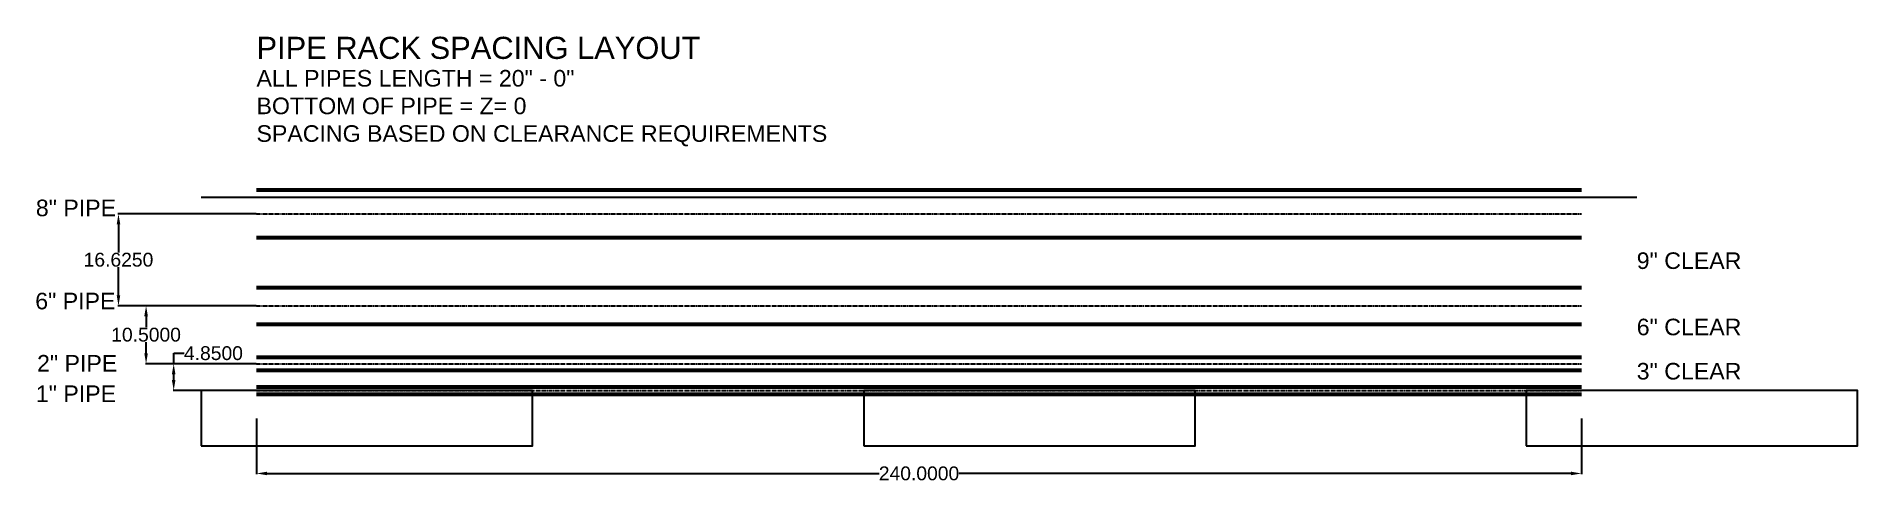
# Model space of a CAD drawing. Header units: inches. Extents: x -40 to 290, y -17 to 64.
import ezdxf

# ---------------------------------------------------------------- set-up
doc = ezdxf.new("R2010")
doc.units = ezdxf.units.IN
doc.header["$MEASUREMENT"] = 0
doc.linetypes.add('CENTER2', pattern=[1.125, 0.75, -0.125, 0.125, -0.125])
for name, color, linetype, lineweight in [('CENTER', 112, 'CENTER2', 30), ('DIM', 150, 'Continuous', 30), ('PIPE', 7, 'Continuous', 60), ('RACK', 6, 'Continuous', 30)]:
    doc.layers.add(name, color=color, linetype=linetype, lineweight=lineweight)
doc.styles.get("Standard").update_dxf_attribs({"font": 'arial.ttf'})
doc.dimstyles.new('Copy of AM_ANSI', dxfattribs={"dimtxt": 2.5, "dimasz": 1.9, "dimexe": 0.1, "dimexo": 0.05, "dimgap": 0.06, "dimtad": 0, "dimtih": 1, "dimtoh": 1, "dimdec": 4, "dimzin": 7, "dimdsep": 46, "dimtxsty": 'Standard', "dimcen": 0, "dimclrd": 256, "dimclre": 256, "dimclrt": 7, "dimadec": 0, "dimazin": 2, "dimtp": 0.1, "dimtm": 0.1, "dimtfac": 0.71, "dimtdec": 4, "dimtofl": 0, "dimtmove": 0, "dimatfit": 3, "dimfxl": 1, "dimtolj": 1, "dimtzin": 7, "dimlwd": -1, "dimlwe": -1, "dimarcsym": 1})

# ---------------------------------------------------------------- blocks, each defined once
blk = doc.blocks.new('*D4')
at = {"layer": 'Defpoints', "color": 0, "transparency": 16777216}
for p in [(0, -5), (240, -5), (240, -15)]:
    blk.add_point(p, dxfattribs=at)
at = {"layer": 'DIM', "linetype": 'ByBlock', "transparency": 16777216}
for p, q in [((0, -5.05), (0, -15.1)), ((240, -5.05), (240, -15.1)), ((1.9, -15), (112.79, -15)), ((238.1, -15), (127.21, -15))]:
    blk.add_line(p, q, dxfattribs=at)
at = {"layer": 'DIM', "transparency": 16777216}
for points in [[(1.9, -14.68), (1.9, -15.32), (0, -15)], [(238.1, -14.68), (238.1, -15.32), (240, -15)]]:
    blk.add_solid(points, dxfattribs=at)
at = {"layer": 'DIM', "color": 7, "transparency": 16777216, "insert": (120, -15), "char_height": 2.5, "attachment_point": 5}
blk.add_mtext('\\A1;240.0000', dxfattribs=at)
blk = doc.blocks.new('*D5')
at = {"layer": 'Defpoints', "color": 0, "transparency": 16777216}
for p in [(-15, 4.85), (0, 4.85), (0, 0)]:
    blk.add_point(p, dxfattribs=at)
at = {"layer": 'DIM', "linetype": 'ByBlock', "transparency": 16777216}
for p, q in [((-15, 4.85), (-15, 6.75)), ((-15, 6.75), (-13.1, 6.75)), ((-0.05, 4.85), (-15.1, 4.85)), ((-15, 1.9), (-15, 2.95)), ((-0.05, 0), (-15.1, 0))]:
    blk.add_line(p, q, dxfattribs=at)
at = {"layer": 'DIM', "transparency": 16777216}
for points in [[(-15.32, 2.95), (-14.68, 2.95), (-15, 4.85)], [(-15.32, 1.9), (-14.68, 1.9), (-15, 0)]]:
    blk.add_solid(points, dxfattribs=at)
at = {"layer": 'DIM', "color": 7, "transparency": 16777216, "insert": (-7.8, 6.75), "char_height": 2.5, "attachment_point": 5}
blk.add_mtext('\\A1;4.8500', dxfattribs=at)
blk = doc.blocks.new('*D6')
at = {"layer": 'Defpoints', "color": 0, "transparency": 16777216}
for p in [(-20, 15.35), (0, 15.35), (0, 4.85)]:
    blk.add_point(p, dxfattribs=at)
at = {"layer": 'DIM', "linetype": 'ByBlock', "transparency": 16777216}
for p, q in [((-0.05, 15.35), (-20.1, 15.35)), ((-20, 13.45), (-20, 11.44)), ((-20, 6.75), (-20, 8.76)), ((-0.05, 4.85), (-20.1, 4.85))]:
    blk.add_line(p, q, dxfattribs=at)
at = {"layer": 'DIM', "transparency": 16777216}
for points in [[(-20.32, 13.45), (-19.68, 13.45), (-20, 15.35)], [(-20.32, 6.75), (-19.68, 6.75), (-20, 4.85)]]:
    blk.add_solid(points, dxfattribs=at)
at = {"layer": 'DIM', "color": 7, "transparency": 16777216, "insert": (-20, 10.1), "char_height": 2.5, "attachment_point": 5}
blk.add_mtext('\\A1;10.5000', dxfattribs=at)
blk = doc.blocks.new('*D7')
at = {"layer": 'Defpoints', "color": 0, "transparency": 16777216}
for p in [(-25, 31.98), (0, 31.98), (0, 15.35)]:
    blk.add_point(p, dxfattribs=at)
at = {"layer": 'DIM', "linetype": 'ByBlock', "transparency": 16777216}
for p, q in [((-0.05, 31.98), (-25.1, 31.98)), ((-25, 30.08), (-25, 25)), ((-25, 17.25), (-25, 22.33)), ((-0.05, 15.35), (-25.1, 15.35))]:
    blk.add_line(p, q, dxfattribs=at)
at = {"layer": 'DIM', "transparency": 16777216}
for points in [[(-25.32, 30.08), (-24.68, 30.08), (-25, 31.98)], [(-25.32, 17.25), (-24.68, 17.25), (-25, 15.35)]]:
    blk.add_solid(points, dxfattribs=at)
at = {"layer": 'DIM', "color": 7, "transparency": 16777216, "insert": (-25, 23.66), "char_height": 2.5, "attachment_point": 5}
blk.add_mtext('\\A1;16.6250', dxfattribs=at)

msp = doc.modelspace()

# ---------------------------------------------------------------- linework, layer by layer
at = {"layer": 'CENTER'}
for p, q in [((0, 31.975), (240, 31.975)), ((0, 15.35), (240, 15.35)), ((0, 4.85), (240, 4.85)), ((0, 0), (240, 0))]:
    msp.add_line(p, q, dxfattribs=at)
at = {"layer": 'PIPE'}
for p, q in [((0, 36.2875), (240, 36.2875)), ((0, 27.6625), (240, 27.6625)), ((0, 18.6625), (240, 18.6625)), ((0, 12.0375), (240, 12.0375)), ((0, 6.0375), (240, 6.0375)), ((0, 3.6625), (240, 3.6625)), ((0, 0.6575), (240, 0.6575)), ((0, -0.6575), (240, -0.6575))]:
    msp.add_line(p, q, dxfattribs=at)
at = {"layer": 'RACK'}
msp.add_line((-10, 35), (250, 35), dxfattribs=at)
for points in [[(-10, -10), (50, -10), (50, 0), (-10, 0)], [(110, -10), (170, -10), (170, 0), (110, 0)], [(230, -10), (290, -10), (290, 0), (230, 0)]]:
    msp.add_lwpolyline(points, close=True, dxfattribs=at)

# ---------------------------------------------------------------- texts
at = {"layer": 'DIM'}
for s, height, p in [('PIPE RACK SPACING LAYOUT', 4, (0, 60)), ('ALL PIPES LENGTH = 20" - 0"', 3, (0, 55)), ('BOTTOM OF PIPE = Z= 0', 3, (0, 50)), ('SPACING BASED ON CLEARANCE REQUIREMENTS ', 3, (0, 45)), ('8" PIPE', 3, (-39.96645, 31.53888)), ('9" CLEAR', 3, (250, 22)), ('6" PIPE', 3, (-40.07556, 14.69582)), ('6" CLEAR', 3, (250, 10)), ('2" PIPE', 3, (-39.74824, 3.43262)), ('3', 3, (250, 2)), ('3" CLEAR', 3, (250, 2)), ('1" PIPE', 3, (-39.96645, -2.07156))]:
    msp.add_text(s, height=height, dxfattribs=at).set_placement(p)

# ---------------------------------------------------------------- dimensions: what is measured, and where the dimension line sits
for base, p1, p2, picture, middle in [((-25, 31.975), (0, 15.35), (0, 31.975), '*D7', (-25, 23.6625)), ((-20, 15.35), (0, 4.85), (0, 15.35), '*D6', (-20, 10.1))]:
    dim = msp.add_linear_dim(base=base, p1=p1, p2=p2, angle=90, dimstyle='Copy of AM_ANSI', dxfattribs=at)
    dim.commit()
    dim.dimension.update_dxf_attribs({"geometry": picture, "text_midpoint": middle})
dim = msp.add_linear_dim(base=(-15, 4.85), p1=(0, 0), p2=(0, 4.85), angle=90, dimstyle='Copy of AM_ANSI', override={"dimtol": 0, "dimlim": 0, "dimtp": 0.1, "dimtm": 0.1, "dimtfac": 0.71, "dimtdec": 4, "dimtolj": 1, "dimtzin": 7}, dxfattribs=at)
dim.commit()
dim.dimension.update_dxf_attribs({"geometry": '*D5', "text_midpoint": (-7.80467, 6.75)})
dim = msp.add_linear_dim(base=(240, -15), p1=(0, -5), p2=(240, -5), dimstyle='Copy of AM_ANSI', override={"dimtol": 0, "dimlim": 0, "dimtp": 0.1, "dimtm": 0.1, "dimtfac": 0.71, "dimtdec": 4, "dimtolj": 1, "dimtzin": 7}, dxfattribs=at)
dim.commit()
dim.dimension.update_dxf_attribs({"geometry": '*D4', "text_midpoint": (120, -15)})

doc.saveas('drawing.dxf')
